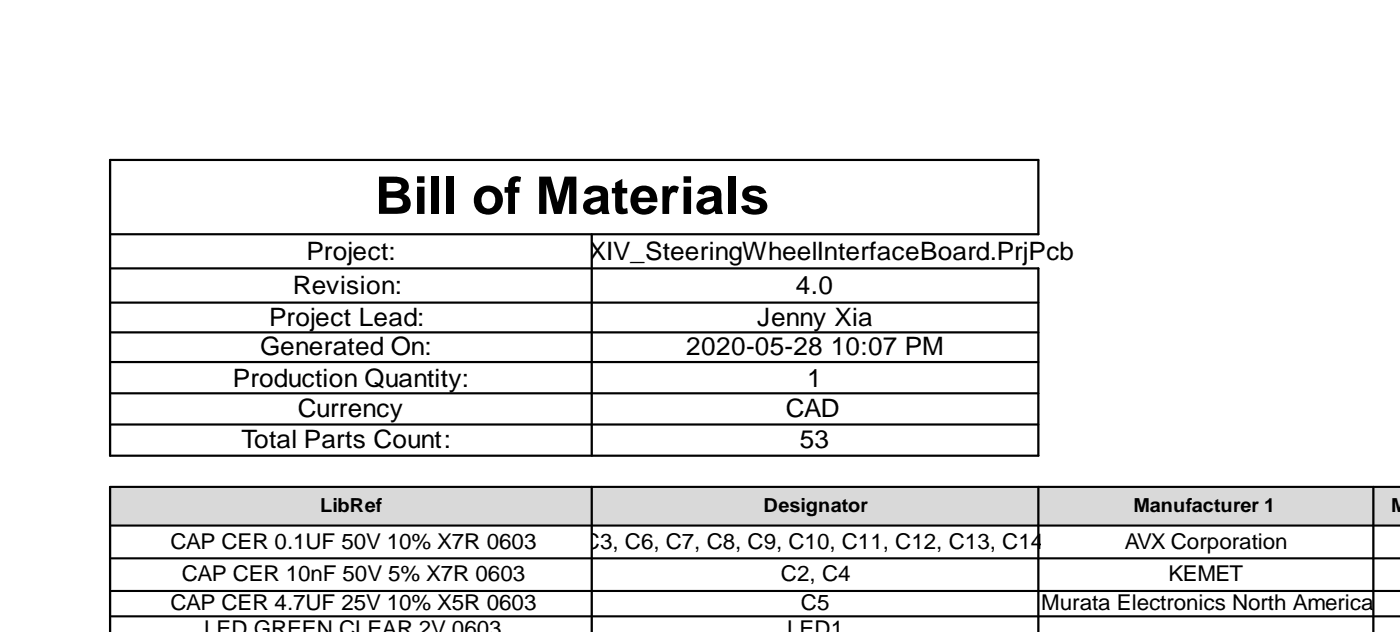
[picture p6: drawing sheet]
<svg xmlns="http://www.w3.org/2000/svg" width="123mm" height="55mm" viewBox="0 0 123 55" stroke-linecap="round" stroke-linejoin="round" font-family="sans-serif">
<defs><g id="words">
<text font-size="4.6" x="32.9" y="18.7">Bill of Materials</text>
<g font-size="2.2">
<text x="26.9" y="22.8">Project:</text>
<text x="48.3" y="22.8">MSXIV_SteeringWheelInterfaceBoard.PrjPcb</text>
<text x="23.6" y="28.6">Project Lead:</text>
<text x="25.7" y="25.7">Revision:</text>
<text x="66.4" y="28.6">Jenny Xia</text>
<text x="69.8" y="25.7">4.0</text>
<text x="20.4" y="33.9">Production Quantity:</text>
<text x="22.8" y="31.1">Generated On:</text>
<text x="60.2" y="31.1">2020-05-28</text>
<text x="70.8" y="33.9">1</text>
<text x="72.9" y="31.1">10:07 PM</text>
<text x="21.2" y="39.3">Total Parts Count:</text>
<text x="26.1" y="36.5">Currency</text>
<text x="68.9" y="36.5">CAD</text>
<text x="70.1" y="39.3">53</text>
</g>
<g font-size="1.9">
<text x="15" y="48.1">CAP CER 0.1UF 50V 10% X7R 0603 C1, C3, C6, C7, C8, C9, C10, C11, C12, C13, C14, C15</text>
<text x="15" y="53.5">CAP CER 4.7UF 25V 10% X5R 0603</text>
<text x="15.9" y="50.9">CAP CER 10nF 50V 5% X7R 0603</text>
<text x="68.5" y="50.9">C2, C4</text>
<text x="70.2" y="53.5">C5</text>
<text x="91.3" y="53.5">Murata Electronics North America</text>
<text x="98.6" y="48.1">AVX Corporation</text>
<text x="102.5" y="50.9">KEMET</text>
<text x="17.9" y="55.7">LED GREEN CLEAR 2V 0603</text>
<text x="69" y="55.7">LED1</text>
</g>
<g font-size="1.7">
<text x="28.1" y="44.9">LibRef</text>
<text x="67" y="44.9">Designator</text>
<text x="99.4" y="44.9">Manufacturer 1</text>
<text x="122" y="44.9">Ma</text>
</g>
</g></defs>
<path d="M9.7 42.7h113.1v3.4h-113.1z" fill-rule="evenodd" fill="#d9d9d9"/>
<path d="M9.7 20.5h81.4v-6.5h-81.4v25.9h81.4v-16.4h-81.4M9.7 26.5h81.4M9.7 29.1h81.4M9.7 31.7h81.4M9.7 34.5h81.4M9.7 37.2h81.4M51.9 20.5v19.4M9.7 42.7v12.7M51.9 42.7v12.7M91.1 42.7v12.7M120.4 42.7v12.7" fill="none" stroke="#000" stroke-width=".2"/>
<path d="M9.7 42.7h113.1M9.7 46.1h113.1M9.7 48.9h113.1M9.7 51.8h113.1M9.7 54h113.1" fill="none" stroke="#000" stroke-width=".19"/>
<use href="#words"/>
</svg>
